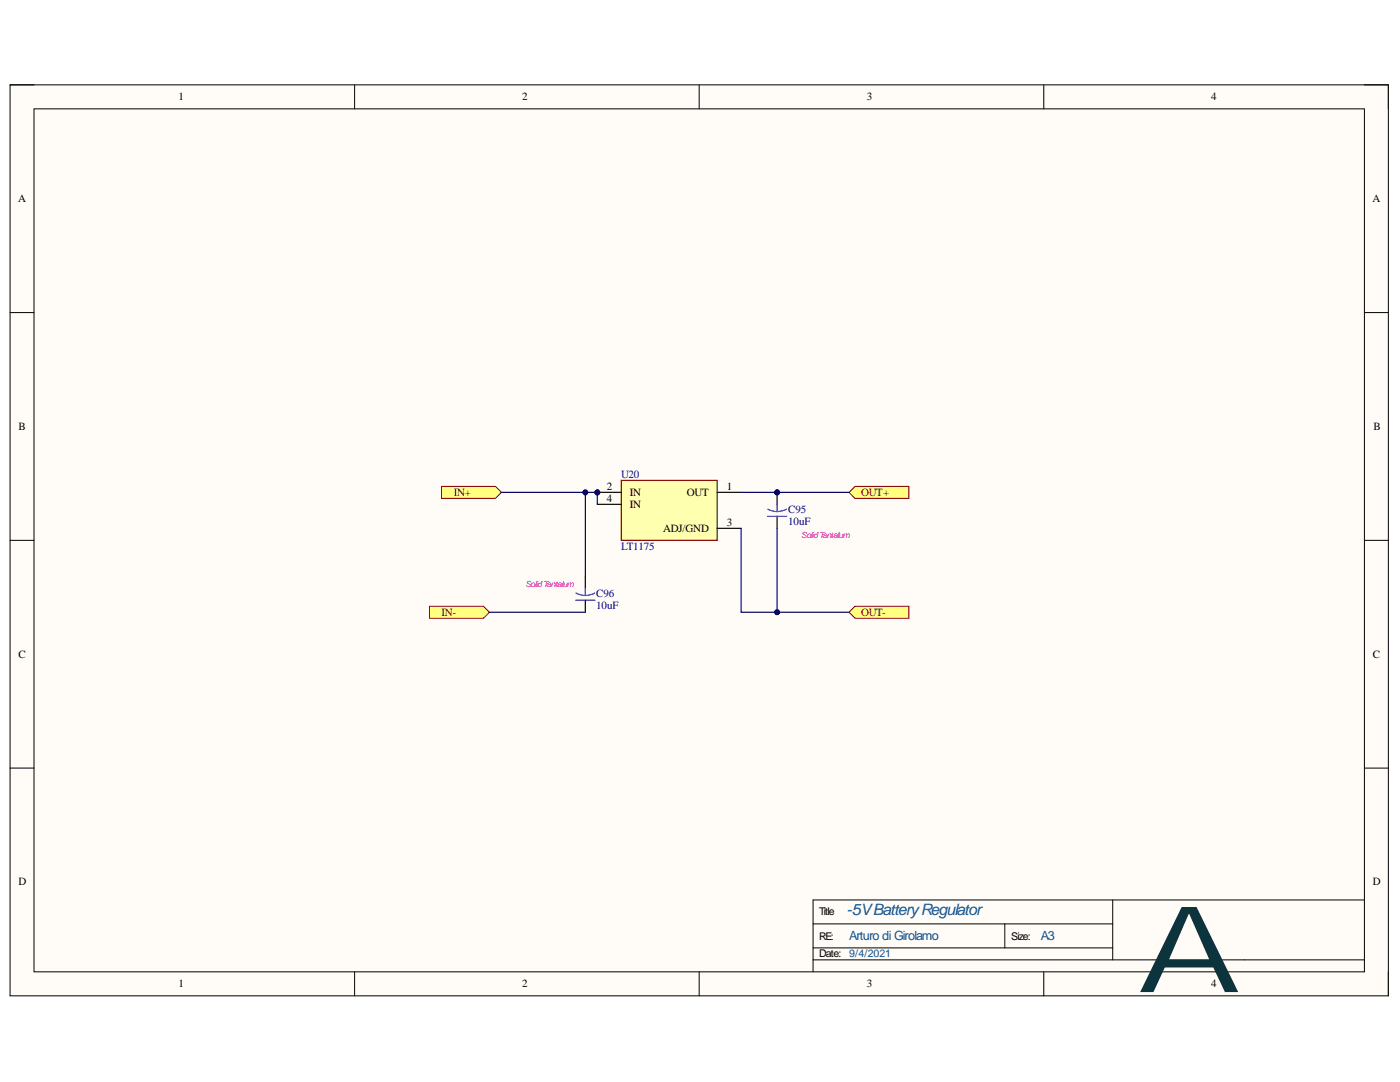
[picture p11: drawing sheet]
<svg xmlns="http://www.w3.org/2000/svg" width="279mm" height="216mm" viewBox="0 0 279 216" stroke-linecap="round" stroke-linejoin="round" font-family="sans-serif">
<defs><g id="words">
<text font-size="23.9" fill="#0c343d" x="226.9" y="198">A</text>
<text font-size="3.1" fill="#0b5394" x="169" y="182.7">-5VBatteryRegulator</text>
<g font-size="2.5" fill="#0b5394">
<text x="169.5" y="187.6">Arturo di Girolamo</text>
<text x="207.7" y="187.6">A3</text>
</g>
<g font-size="2.2">
<text x="35.6" y="20">1</text>
<text x="104.2" y="20">2</text>
<text x="173" y="20">3</text>
<text x="241.7" y="20">4</text>
<text x="3.6" y="40.3">A</text>
<text x="273.9" y="40.3">A</text>
<text x="3.7" y="85.8">B</text>
<text x="274.1" y="85.8">B</text>
<text x="121.1" y="97.8">2</text>
<text x="121.1" y="100.1">4</text>
<text x="125.7" y="98.9">IN</text>
<text x="125.7" y="101.3">IN</text>
<text x="137.1" y="98.9">OUT</text>
<text x="145" y="97.8">1</text>
<text x="132.3" y="106.1">ADJ/GND</text>
<text x="145" y="104.9">3</text>
<text x="3.7" y="131.2">C</text>
<text x="274" y="131.2">C</text>
<text x="3.7" y="176.6">D</text>
<text x="274" y="176.6">D</text>
<text x="35.6" y="197">1</text>
<text x="104.2" y="197">2</text>
<text x="173" y="197">3</text>
<text x="241.7" y="197">4</text>
</g>
<g font-size="2.2" fill="#000080">
<text x="124" y="95.4">U20</text>
<text x="157.3" y="102.3">C95</text>
<text x="157.3" y="104.7">10uF</text>
<text x="124" y="109.7">LT1175</text>
<text x="119" y="119.1">C96</text>
<text x="119" y="121.4">10uF</text>
</g>
<g font-size="2.2" fill="#800000">
<text x="90.6" y="98.9">IN+</text>
<text x="171.8" y="98.9">OUT+</text>
<text x="88.1" y="122.9">IN-</text>
<text x="171.8" y="122.9">OUT-</text>
</g>
<g font-size="2.1">
<text x="163.5" y="182.7">Title</text>
<text x="163.5" y="191">Date:</text>
<text x="163.5" y="187.5">RE:</text>
<text x="201.8" y="187.5">Size:</text>
</g>
<text font-size="2.1" fill="#0b5394" x="169.5" y="191">9/4/2021</text>
<g font-size="1.7" fill="#f0f">
<text x="159.9" y="107.4">SolidTantalum</text>
<text x="104.9" y="117">SolidTantalum</text>
</g>
</g></defs>
<path d="M2 16.9h275.1v181.8h-275.1z" fill-rule="evenodd" fill="#fffcf8"/>
<path d="M2 16.9h275.1v181.8h-275.1z" fill="none" stroke="#000" stroke-width=".2"/>
<path d="M6.8 21.7h265.5v172.2h-265.5z" fill-rule="evenodd" fill="#fffcf8"/>
<g fill="none" stroke="#000" stroke-width=".2">
<path d="M2 16.9h4.8M70.8 16.9v4.8M139.5 16.9v4.8M208.3 16.9v4.8M272.3 16.9h4.8v4.8M6.8 21.7h265.5v172.2h-265.5zM2 62.4h4.8M272.3 62.4h4.8M2 107.8h4.8M272.3 107.8h4.8M2 153.3h4.8M272.3 153.3h4.8"/>
<path d="M222.1 179.6v11.9M272.3 179.6h-110v14.3M70.8 193.9v4.8M139.5 193.9v4.8M162.3 184.4h59.8M162.3 191.5h110M162.3 189.1h59.8M200.5 184.4v4.7M208.3 193.9v4.8M277.1 193.9v4.8"/>
</g>
<path d="M116.8 115v2.4M116.8 119.8v2.4" fill="none" stroke="#000" stroke-width=".24"/>
<path d="M114.9 119.8h3.8M115 118.3l.7 .3 1.1 .2M116.8 117.4v1.4M118.7 118.3l-.7 .3-1.2 .2" fill="none" stroke="#00f" stroke-width=".24"/>
<circle cx="155.1" cy="98.3" r=".48" fill="#000080"/>
<circle cx="155.1" cy="98.3" r=".48" fill="none" stroke="#000080" stroke-width=".2"/>
<path d="M155.1 98.2v2.4M155.1 103v2.4" fill="none" stroke="#000" stroke-width=".24"/>
<circle cx="155.1" cy="98.3" r=".48" fill="#000080"/>
<circle cx="155.1" cy="98.3" r=".48" fill="none" stroke="#000080" stroke-width=".2"/>
<path d="M153.2 103h3.8M153.2 101.6l.7 .3 1.2 .2M155.1 100.6v1.5M156.9 101.6l-.7 .3-1.1 .2" fill="none" stroke="#00f" stroke-width=".24"/>
<path d="M88.1 97.1h10.8l1.2 1.1-1.2 1.2h-10.8z" fill-rule="evenodd" fill="#ffff80"/>
<path d="M88.1 97.1h10.8l1.2 1.1-1.2 1.2h-10.8z" fill="none" stroke="#800000" stroke-width=".2"/>
<path d="M169.4 122.2l1.2-1.2h10.8v2.4h-10.8z" fill-rule="evenodd" fill="#ffff80"/>
<path d="M169.4 122.2l1.2-1.2h10.8v2.4h-10.8z" fill="none" stroke="#800000" stroke-width=".2"/>
<path d="M169.4 98.2l1.2-1.1h10.8v2.4h-10.8z" fill-rule="evenodd" fill="#ffff80"/>
<path d="M169.4 98.2l1.2-1.1h10.8v2.4h-10.8z" fill="none" stroke="#800000" stroke-width=".2"/>
<path d="M85.7 121h10.8l1.2 1.2-1.2 1.2h-10.8z" fill-rule="evenodd" fill="#ffff80"/>
<path d="M85.7 121h10.8l1.2 1.2-1.2 1.2h-10.8z" fill="none" stroke="#800000" stroke-width=".2"/>
<path d="M100.1 98.2h16.7v16.8" fill="none" stroke="#000080" stroke-width=".24"/>
<circle cx="116.8" cy="98.3" r=".48" fill="#000080"/>
<circle cx="116.8" cy="98.3" r=".48" fill="none" stroke="#000080" stroke-width=".2"/>
<path d="M147.9 98.2h21.5" fill="none" stroke="#000080" stroke-width=".24"/>
<circle cx="155.1" cy="98.3" r=".48" fill="#000080"/>
<circle cx="155.1" cy="98.3" r=".48" fill="none" stroke="#000080" stroke-width=".2"/>
<path d="M116.8 98.2h2.4v2.4" fill="none" stroke="#000080" stroke-width=".24"/>
<circle cx="119.2" cy="98.3" r=".48" fill="#000080"/>
<circle cx="119.2" cy="98.3" r=".48" fill="none" stroke="#000080" stroke-width=".2"/>
<circle cx="116.8" cy="98.3" r=".48" fill="#000080"/>
<circle cx="116.8" cy="98.3" r=".48" fill="none" stroke="#000080" stroke-width=".2"/>
<circle cx="119.2" cy="98.3" r=".48" fill="#000080"/>
<circle cx="119.2" cy="98.3" r=".48" fill="none" stroke="#000080" stroke-width=".2"/>
<path d="M124 95.9h19.1v11.9h-19.1z" fill-rule="evenodd" fill="#ffffb0"/>
<path d="M124 95.9h19.1v11.9h-19.1z" fill="none" stroke="#800000" stroke-width=".24"/>
<path d="M119.2 98.2h4.8" fill="none" stroke="#000" stroke-width=".24"/>
<circle cx="119.2" cy="98.3" r=".48" fill="#000080"/>
<circle cx="119.2" cy="98.3" r=".48" fill="none" stroke="#000080" stroke-width=".2"/>
<path d="M143.1 98.2h4.8M119.2 100.6h4.8M143.1 105.4h4.8" fill="none" stroke="#000" stroke-width=".24"/>
<path d="M147.9 105.4v16.8h21.5M97.7 122.2h19.1" fill="none" stroke="#000080" stroke-width=".24"/>
<circle cx="155.1" cy="122.2" r=".48" fill="#000080"/>
<circle cx="155.1" cy="122.2" r=".48" fill="none" stroke="#000080" stroke-width=".2"/>
<path d="M155.1 105.4v16.8" fill="none" stroke="#000080" stroke-width=".24"/>
<circle cx="155.1" cy="122.2" r=".48" fill="#000080"/>
<circle cx="155.1" cy="122.2" r=".48" fill="none" stroke="#000080" stroke-width=".2"/>
<use href="#words"/>
</svg>
